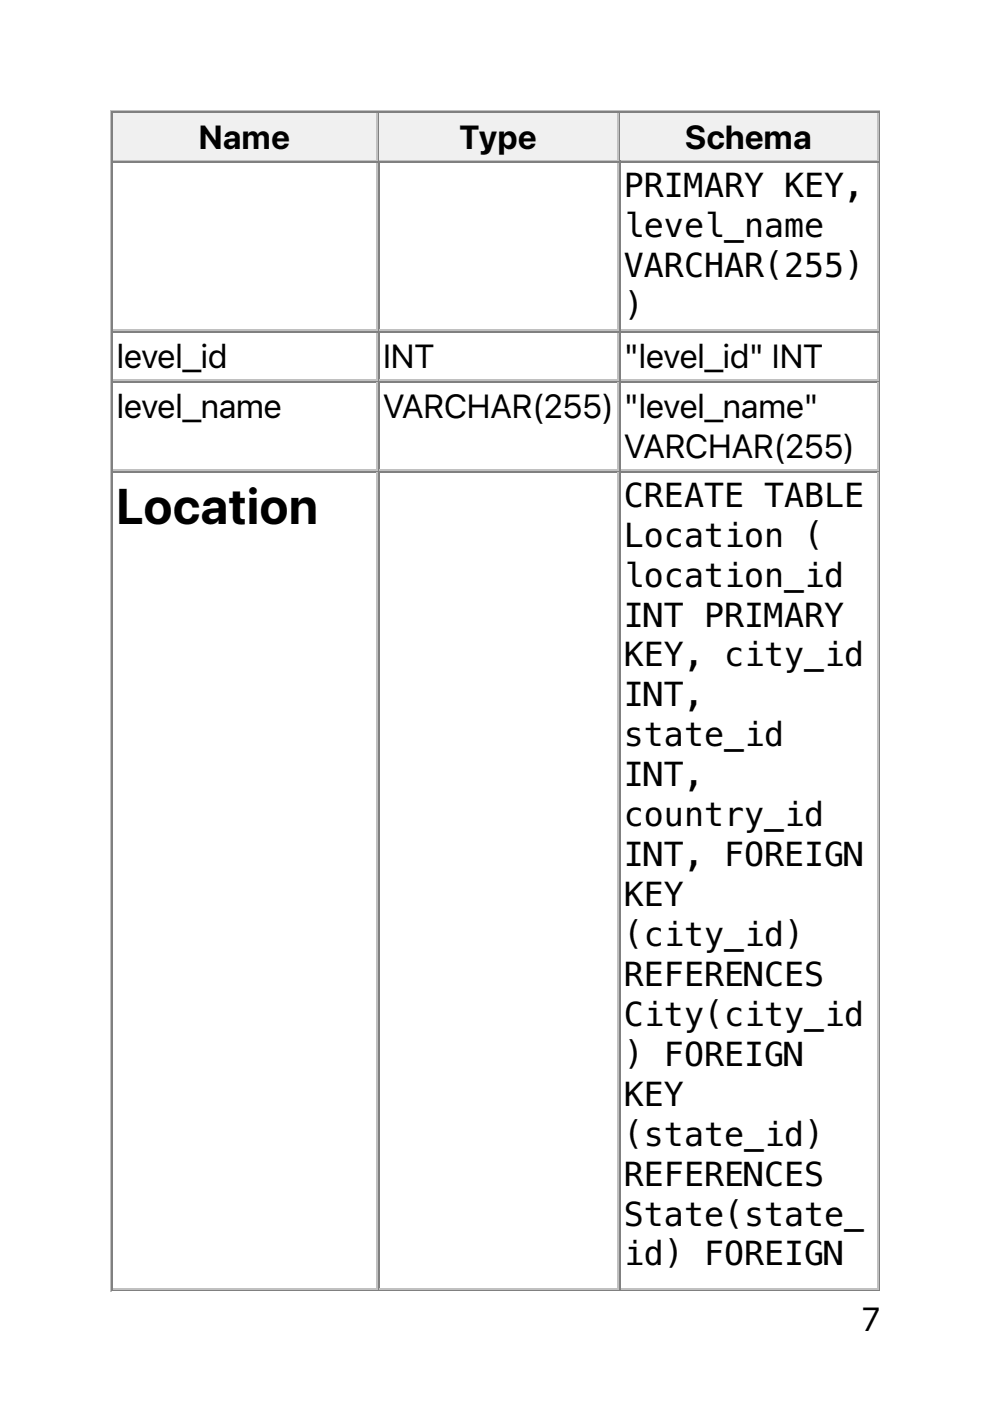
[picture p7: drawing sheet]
<svg xmlns="http://www.w3.org/2000/svg" width="210mm" height="297mm" viewBox="0 0 210 297" stroke-linecap="round" stroke-linejoin="round" font-family="sans-serif">
<defs><g id="words">
<text font-size="10.6" x="24.7" y="111.1">Location</text>
<g font-size="7.1">
<text x="42.2" y="31.5">Name</text>
<text x="97.5" y="31.5">Type</text>
<text x="145.3" y="31.5">Schema</text>
<text x="132.3" y="41.8">PRIMARY KEY,</text>
<text x="132.3" y="50.3">level_name</text>
<text x="132.3" y="58.8">VARCHAR(255)</text>
<text x="132.3" y="67.2">)</text>
<text x="24.7" y="78.1">level_id</text>
<text x="81.1" y="78.1">INT</text>
<text x="132.3" y="78.1">&quot;level_id&quot; INT</text>
<text x="24.7" y="88.7">level_name</text>
<text x="81.1" y="88.7">VARCHAR(255)</text>
<text x="132.3" y="88.7">&quot;level_name&quot;</text>
<text x="132.3" y="97.1">VARCHAR(255)</text>
<text x="132.3" y="107.4">CREATE TABLE</text>
<text x="132.3" y="115.9">Location (</text>
<text x="132.3" y="124.4">location_id</text>
<text x="132.3" y="132.8">INT PRIMARY</text>
<text x="132.3" y="141.3">KEY, city_id</text>
<text x="132.3" y="149.8">INT,</text>
<text x="132.3" y="158.2">state_id</text>
<text x="132.3" y="166.7">INT,</text>
<text x="132.3" y="175.2">country_id</text>
<text x="132.3" y="183.6">INT, FOREIGN</text>
<text x="132.3" y="192.1">KEY</text>
<text x="132.3" y="200.6">(city_id)</text>
<text x="132.3" y="209">REFERENCES</text>
<text x="132.3" y="217.5">City(city_id</text>
<text x="132.3" y="226">) FOREIGN</text>
<text x="132.3" y="234.4">KEY</text>
<text x="132.3" y="242.9">(state_id)</text>
<text x="132.3" y="251.4">REFERENCES</text>
<text x="132.3" y="259.8">State(state_</text>
<text x="132.3" y="268.3">id) FOREIGN</text>
<text x="182.7" y="282.2">7</text>
</g>
</g></defs>
<path d="M23.5 23.3v250.5M23.6 23.5h163M24 34h56.1M79.9 24v9.9" fill="none" stroke="#c0c0c0" stroke-width=".35"/>
<path d="M23.8 23.6v10.6M24 23.8h56.1M186.4 23.6v249.8M23.6 273.6h163" fill="none" stroke="#808080" stroke-width=".35"/>
<g fill="#f0f0f0">
<path d="M24 24h55.7v9.9h-55.7z"/>
<path d="M42 24.7h19.7v8.5h-19.7z"/>
</g>
<path d="M80.3 23.6v10.6M80.4 23.8h50.8" fill="none" stroke="#808080" stroke-width=".35"/>
<path d="M80.4 34h50.8M131.1 24v9.9" fill="none" stroke="#c0c0c0" stroke-width=".35"/>
<g fill="#f0f0f0">
<path d="M80.4 24h50.5v9.9h-50.5z"/>
<path d="M97.4 24.7h16.5v8.5h-16.5z"/>
</g>
<path d="M131.4 23.6v10.6M131.6 23.8h54.7" fill="none" stroke="#808080" stroke-width=".35"/>
<path d="M131.6 34h54.7M186.1 24v9.9" fill="none" stroke="#c0c0c0" stroke-width=".35"/>
<g fill="#f0f0f0">
<path d="M131.6 24h54.3v9.9h-54.3z"/>
<path d="M145 24.7h27.5v8.5h-27.5z"/>
</g>
<g fill="none" stroke="#808080" stroke-width=".35">
<path d="M23.8 34.2v239.2M24 34.4h56.1M80.3 34.2v239.2M80.4 34.4h50.8M131.4 34.2v239.2M131.6 34.4h54.7M24 70.4h56.1M80.4 70.4h50.8M131.6 70.4h54.7M24 81h56.1M80.4 81h50.8M131.6 81h54.7"/>
<path d="M24 100h56.1M80.4 100h50.8M131.6 100h54.7"/>
</g>
<g fill="none" stroke="#c0c0c0" stroke-width=".35">
<path d="M79.9 34.6v35.3M131.1 34.6v35.3M186.1 34.6v35.3M24 70h56.1M79.9 70.6v9.8M80.4 70h50.8M131.1 70.6v9.8M131.6 70h54.7M186.1 70.6v9.8M24 80.6h56.1M24 99.7h56.1M79.9 81.1v18.4"/>
<path d="M80.4 80.6h50.8M80.4 99.7h50.8M131.1 81.1v18.4M131.6 80.6h54.7M131.6 99.7h54.7M186.1 81.1v18.4M79.9 100.2v172.8M131.1 100.2v172.8M186.1 100.2v172.8M24 273.2h56.1M80.4 273.2h50.8M131.6 273.2h54.7"/>
</g>
<use href="#words"/>
</svg>
